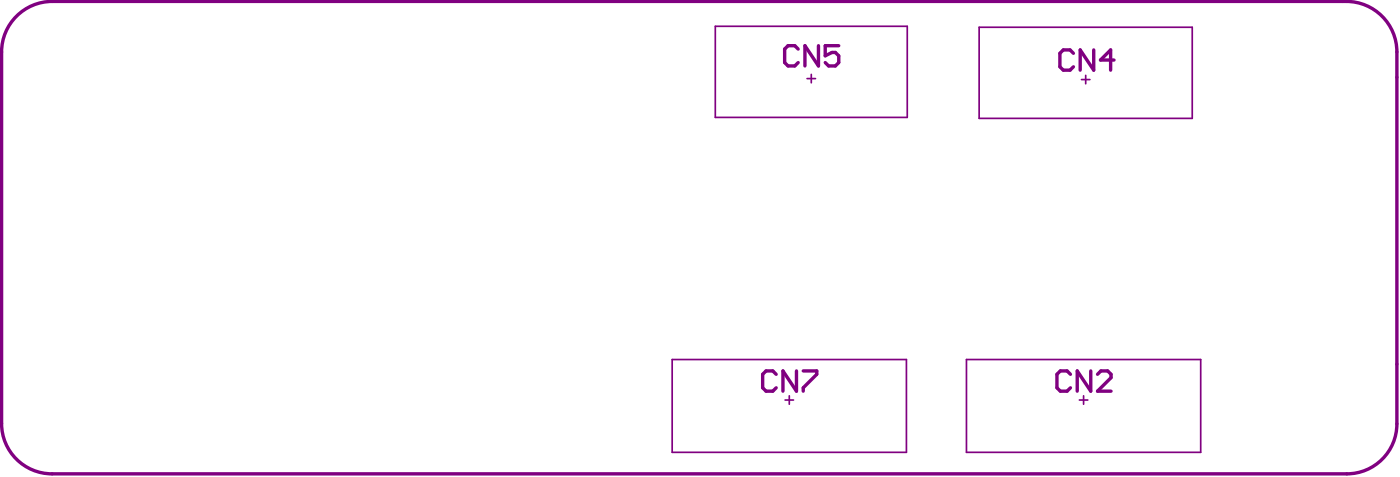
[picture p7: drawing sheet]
<svg xmlns="http://www.w3.org/2000/svg" width="276mm" height="94mm" viewBox="0 0 276 94" stroke-linecap="round" stroke-linejoin="round" font-family="sans-serif">
<path d="M140.8 5.2h37.7v17.9h-37.7zM158.8 15.5h1.7M159.7 14.6v1.7M192.7 5.4h41.9v17.9h-41.9zM212.8 15.7h1.7M213.7 14.8v1.7M132.3 70.7h46.1v18.3h-46.1zM154.5 78.7h1.7M155.3 77.9v1.6M190.2 70.7h46.1v18.3h-46.1zM212.4 78.7h1.7M213.2 77.9v1.6" fill="none" stroke="#800080" stroke-width=".33"/>
<g fill="none" stroke="#800080" stroke-width=".66">
<path d="M2.8 3.6a10 10 0 0 1 7.5-3.3h254.6a10 10 0 0 1 10 9.9v73.2a9.8 9.8 0 0 1-9.9 9.8h-254.8a9.9 9.9 0 0 1-9.9-9.9v-73.1a9.9 9.9 0 0 1 2.5-6.6zM157.1 9.7l-.7-.7h-1.3l-.7 .7v2.6l.7 .7h1.3l.7-.7M161.1 9v4l-2.7-4v4M165.1 9h-2.7v2l1.3-.7h.7l.7 .7v1.3l-.7 .7h-1.3l-.7-.7M211.3 10.5l-.7-.7h-1.3l-.7 .7v2.6l.7 .7h1.3l.7-.7M215.2 9.8v4l-2.6-4v4M219.2 11.8h-2.6l2-2v4M152.8 73.6l-.7-.6h-1.3l-.7 .6v2.7l.7 .7h1.3l.7-.7M156.7 73v4l-2.6-4v4M158.1 73h2.6v.6l-2.6 2.7v.7M210.7 73.6l-.7-.6h-1.3l-.7 .6v2.7l.7 .7h1.3l.7-.7M214.7 73v4l-2.7-4v4"/>
<path d="M216 73.6l.7-.6h1.3l.7 .6v.7l-2.7 2.7h2.7"/>
</g>
</svg>
